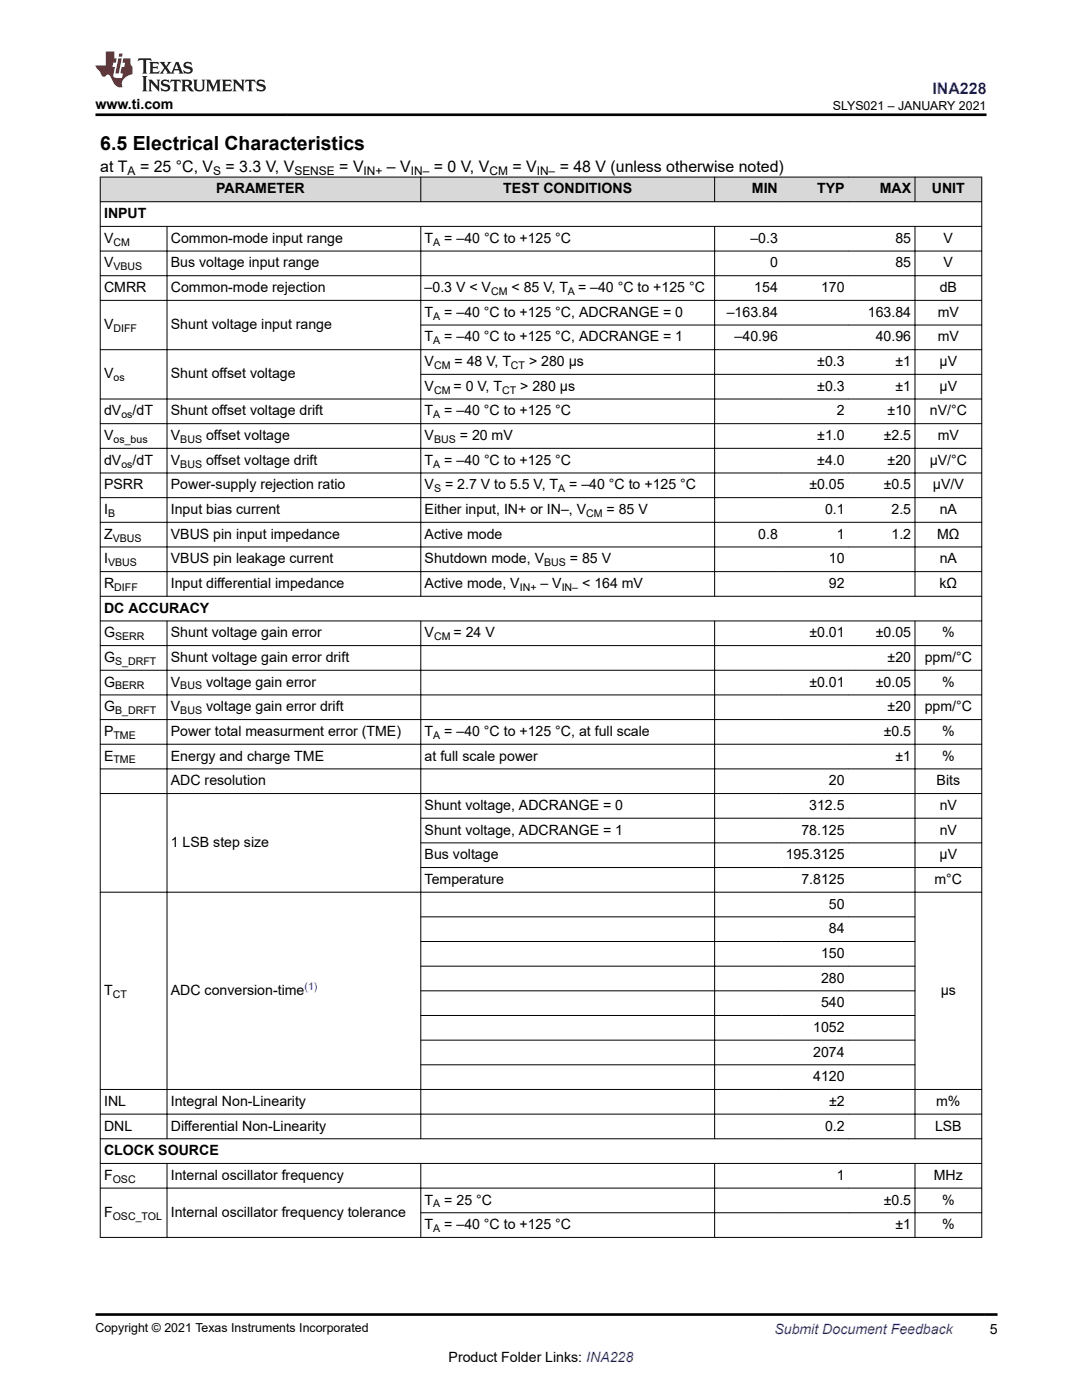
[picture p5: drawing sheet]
<svg xmlns="http://www.w3.org/2000/svg" width="216mm" height="279mm" viewBox="0 0 216 279" stroke-linecap="round" stroke-linejoin="round" font-family="sans-serif">
<defs><g id="words">
<text font-size="3.9" x="20" y="29.9">6.5 Electrical Characteristics</text>
<text font-size="3.2" fill="#00f" x="186.1" y="18.7">INA228</text>
<g font-size="3.2">
<text x="20" y="34.3">at T</text>
<text x="27.9" y="34.3">= 25 °C, V</text>
<text x="45" y="34.3">= 3.3 V, V</text>
<text x="67.7" y="34.3">= V</text>
<text x="77.2" y="34.3">– V</text>
<text x="86.6" y="34.3">= 0 V, V</text>
<text x="102.2" y="34.3">= V</text>
<text x="111.7" y="34.3">= 48 V (unless otherwise noted)</text>
</g>
<g font-size="2.8">
<text x="19.1" y="21.8">www.ti.com</text>
<text x="43.1" y="38.6">PARAMETER</text>
<text x="100.4" y="38.6">TEST CONDITIONS</text>
<text x="150" y="38.6">MIN</text>
<text x="163.1" y="38.6">TYP</text>
<text x="175.5" y="38.6">MAX</text>
<text x="185.9" y="38.6">UNIT</text>
<text x="20.8" y="43.5">INPUT</text>
<text x="20.8" y="53.4">V</text>
<text x="20.8" y="48.5">V</text>
<text x="34.1" y="48.5">Common-mode input range</text>
<text x="34.1" y="53.4">Bus voltage input range</text>
<text x="84.7" y="48.5">T</text>
<text x="88.7" y="48.5">= –40 °C to +125 °C</text>
<text x="149.7" y="48.5">–0.3</text>
<text x="153.6" y="53.4">0</text>
<text x="178.7" y="48.5">85</text>
<text x="178.7" y="53.4">85</text>
<text x="188.3" y="48.5">V</text>
<text x="188.3" y="53.4">V</text>
<text x="20.8" y="58.3">CMRR</text>
<text x="34.1" y="58.3">Common-mode rejection</text>
<text x="84.7" y="58.3">–0.3 V &lt; V</text>
<text x="102.1" y="58.3">&lt; 85 V, T</text>
<text x="115.3" y="58.3">= –40 °C to +125 °C</text>
<text x="150.5" y="58.3">154</text>
<text x="163.8" y="58.3">170</text>
<text x="187.5" y="58.3">dB</text>
<text x="20.8" y="65.7">V</text>
<text x="34.1" y="65.7">Shunt voltage input range</text>
<text x="84.7" y="63.2">T</text>
<text x="88.7" y="63.2">= –40 °C to +125 °C, ADCRANGE = 0</text>
<text x="145" y="63.2">–163.84</text>
<text x="173.2" y="63.2">163.84</text>
<text x="187.1" y="63.2">mV</text>
<text x="84.7" y="68.1">T</text>
<text x="88.7" y="68.1">= –40 °C to +125 °C, ADCRANGE = 1</text>
<text x="146.6" y="68.1">–40.96</text>
<text x="174.7" y="68.1">40.96</text>
<text x="187.1" y="68.1">mV</text>
<text x="20.8" y="75.5">V</text>
<text x="34.1" y="75.5">Shunt offset voltage</text>
<text x="84.7" y="73.1">V</text>
<text x="84.7" y="78">V</text>
<text x="90.5" y="78">= 0 V, T</text>
<text x="90.7" y="73.1">= 48 V, T</text>
<text x="103.8" y="78">&gt; 280 µs</text>
<text x="105.6" y="73.1">&gt; 280 µs</text>
<text x="163.1" y="78">±0.3</text>
<text x="163.1" y="73.1">±0.3</text>
<text x="178.7" y="78">±1</text>
<text x="178.7" y="73.1">±1</text>
<text x="187.5" y="73.1">µV</text>
<text x="187.5" y="78">µV</text>
<text x="20.8" y="82.9">dV</text>
<text x="26.5" y="82.9">/dT</text>
<text x="34.1" y="82.9">Shunt offset voltage drift</text>
<text x="84.7" y="82.9">T</text>
<text x="88.7" y="82.9">= –40 °C to +125 °C</text>
<text x="167" y="82.9">2</text>
<text x="177.1" y="82.9">±10</text>
<text x="185.5" y="82.9">nV/°C</text>
<text x="20.8" y="87.8">V</text>
<text x="34.1" y="87.8">V</text>
<text x="41.1" y="87.8">offset voltage</text>
<text x="84.7" y="87.8">V</text>
<text x="91.7" y="87.8">= 20 mV</text>
<text x="163.1" y="87.8">±1.0</text>
<text x="176.3" y="87.8">±2.5</text>
<text x="187.1" y="87.8">mV</text>
<text x="20.8" y="92.7">dV</text>
<text x="26.5" y="92.7">/dT</text>
<text x="34.1" y="92.7">V</text>
<text x="41.1" y="92.7">offset voltage drift</text>
<text x="84.7" y="92.7">T</text>
<text x="88.7" y="92.7">= –40 °C to +125 °C</text>
<text x="163.1" y="92.7">±4.0</text>
<text x="177.1" y="92.7">±20</text>
<text x="185.5" y="92.7">µV/°C</text>
<text x="20.8" y="97.7">PSRR</text>
<text x="34.1" y="97.7">Power-supply rejection ratio</text>
<text x="84.7" y="97.7">V</text>
<text x="88.8" y="97.7">= 2.7 V to 5.5 V, T</text>
<text x="113.6" y="97.7">= –40 °C to +125 °C</text>
<text x="161.5" y="97.7">±0.05</text>
<text x="176.3" y="97.7">±0.5</text>
<text x="186.2" y="97.7">µV/V</text>
<text x="20.8" y="107.5">Z</text>
<text x="20.8" y="102.6">I</text>
<text x="34.1" y="102.6">Input bias current</text>
<text x="34.1" y="107.5">VBUS pin input impedance</text>
<text x="84.7" y="102.6">Either input, IN+ or IN–, V</text>
<text x="84.7" y="107.5">Active mode</text>
<text x="121" y="102.6">= 85 V</text>
<text x="151.3" y="107.5">0.8</text>
<text x="164.6" y="102.6">0.1</text>
<text x="167" y="107.5">1</text>
<text x="177.9" y="107.5">1.2</text>
<text x="177.9" y="102.6">2.5</text>
<text x="187" y="107.5">MΩ</text>
<text x="187.5" y="102.6">nA</text>
<text x="20.8" y="112.4">I</text>
<text x="34.1" y="112.4">VBUS pin leakage current</text>
<text x="84.7" y="112.4">Shutdown mode, V</text>
<text x="113.7" y="112.4">= 85 V</text>
<text x="165.4" y="112.4">10</text>
<text x="187.5" y="112.4">nA</text>
<text x="20.8" y="117.4">R</text>
<text x="34.1" y="117.4">Input differential impedance</text>
<text x="84.7" y="117.4">Active mode, V</text>
<text x="107.8" y="117.4">– V</text>
<text x="116.2" y="117.4">&lt; 164 mV</text>
<text x="165.4" y="117.4">92</text>
<text x="187.5" y="117.4">kΩ</text>
<text x="20.8" y="122.3">DC ACCURACY</text>
<text x="20.8" y="127.2">G</text>
<text x="34.1" y="127.2">Shunt voltage gain error</text>
<text x="84.7" y="127.2">V</text>
<text x="90.5" y="127.2">= 24 V</text>
<text x="161.5" y="127.2">±0.01</text>
<text x="174.8" y="127.2">±0.05</text>
<text x="188" y="127.2">%</text>
<text x="20.8" y="132.1">G</text>
<text x="20.8" y="137">G</text>
<text x="34.1" y="137">V</text>
<text x="34.1" y="132.1">Shunt voltage gain error drift</text>
<text x="41.1" y="137">voltage gain error</text>
<text x="161.5" y="137">±0.01</text>
<text x="174.8" y="137">±0.05</text>
<text x="177.1" y="132.1">±20</text>
<text x="184.5" y="132.1">ppm/°C</text>
<text x="188" y="137">%</text>
<text x="20.8" y="142">G</text>
<text x="34.1" y="142">V</text>
<text x="41.1" y="142">voltage gain error drift</text>
<text x="177.1" y="142">±20</text>
<text x="184.5" y="142">ppm/°C</text>
<text x="20.8" y="146.9">P</text>
<text x="34.1" y="146.9">Power total measurment error (TME)</text>
<text x="84.7" y="146.9">T</text>
<text x="88.7" y="146.9">= –40 °C to +125 °C, at full scale</text>
<text x="176.3" y="146.9">±0.5</text>
<text x="188" y="146.9">%</text>
<text x="20.8" y="151.8">E</text>
<text x="34.1" y="151.8">Energy and charge TME</text>
<text x="84.7" y="151.8">at full scale power</text>
<text x="178.7" y="151.8">±1</text>
<text x="188" y="151.8">%</text>
<text x="34.1" y="156.7">ADC resolution</text>
<text x="84.7" y="161.6">Shunt voltage, ADCRANGE = 0</text>
<text x="161.5" y="161.6">312.5</text>
<text x="165.4" y="156.7">20</text>
<text x="186.9" y="156.7">Bits</text>
<text x="187.5" y="161.6">nV</text>
<text x="84.7" y="166.6">Shunt voltage, ADCRANGE = 1</text>
<text x="159.9" y="166.6">78.125</text>
<text x="187.5" y="166.6">nV</text>
<text x="34.1" y="169">1 LSB step size</text>
<text x="84.7" y="171.5">Bus voltage</text>
<text x="156.8" y="171.5">195.3125</text>
<text x="187.5" y="171.5">µV</text>
<text x="84.7" y="176.4">Temperature</text>
<text x="159.9" y="176.4">7.8125</text>
<text x="186.5" y="176.4">m°C</text>
<text x="165.4" y="181.3">50</text>
<text x="163.8" y="191.2">150</text>
<text x="165.4" y="186.3">84</text>
<text x="163.8" y="196.1">280</text>
<text x="20.8" y="198.6">T</text>
<text x="34.1" y="198.6">ADC conversion-time</text>
<text x="163.8" y="201">540</text>
<text x="187.7" y="198.6">µs</text>
<text x="162.3" y="205.9">1052</text>
<text x="162.3" y="210.9">2074</text>
<text x="162.3" y="215.8">4120</text>
<text x="20.8" y="220.7">INL</text>
<text x="34.1" y="220.7">Integral Non-Linearity</text>
<text x="165.4" y="220.7">±2</text>
<text x="186.8" y="220.7">m%</text>
<text x="20.8" y="225.6">DNL</text>
<text x="34.1" y="225.6">Differential Non-Linearity</text>
<text x="164.6" y="225.6">0.2</text>
<text x="186.6" y="225.6">LSB</text>
<text x="20.8" y="230.5">CLOCK SOURCE</text>
<text x="20.8" y="235.5">F</text>
<text x="34.1" y="235.5">Internal oscillator frequency</text>
<text x="167" y="235.5">1</text>
<text x="186.3" y="235.5">MHz</text>
<text x="20.8" y="242.8">F</text>
<text x="34.1" y="242.8">Internal oscillator frequency tolerance</text>
<text x="84.7" y="240.4">T</text>
<text x="84.7" y="245.3">T</text>
<text x="88.7" y="245.3">= –40 °C to +125 °C</text>
<text x="88.7" y="240.4">= 25 °C</text>
<text x="176.3" y="240.4">±0.5</text>
<text x="178.7" y="245.3">±1</text>
<text x="188" y="240.4">%</text>
<text x="188" y="245.3">%</text>
<text x="197.5" y="266.1">5</text>
<text x="89.5" y="271.7">Product Folder Links: INA228</text>
</g>
<text font-size="2.8" fill="#00f" x="154.5" y="266.2">Submit Document Feedback</text>
<g font-size="2.5">
<text x="166.2" y="21.9">SLYS021 – JANUARY 2021</text>
<text x="19.1" y="265.9">Copyright © 2021 Texas Instruments Incorporated</text>
</g>
<g font-size="2.4">
<text x="25.5" y="34.9">A</text>
<text x="42.5" y="34.9">S</text>
<text x="58.7" y="34.9">SENSE</text>
<text x="72.6" y="34.9">IN+</text>
<text x="82" y="34.9">IN–</text>
<text x="97.7" y="34.9">CM</text>
<text x="107.1" y="34.9">IN–</text>
</g>
<g font-size="2.1">
<text x="22.6" y="49">CM</text>
<text x="22.7" y="53.9">VBUS</text>
<text x="86.5" y="49">A</text>
<text x="98" y="58.9">CM</text>
<text x="113.3" y="58.9">A</text>
<text x="86.5" y="63.8">A</text>
<text x="22.6" y="66.2">DIFF</text>
<text x="86.5" y="68.7">A</text>
<text x="22.6" y="76.1">os</text>
<text x="86.6" y="73.6">CM</text>
<text x="102" y="73.6">CT</text>
<text x="24.2" y="83.5">os</text>
<text x="86.5" y="83.5">A</text>
<text x="86.6" y="78.5">CM</text>
<text x="100.2" y="78.5">CT</text>
<text x="22.6" y="88.4">os_bus</text>
<text x="36" y="88.4">BUS</text>
<text x="86.6" y="88.4">BUS</text>
<text x="24.2" y="93.3">os</text>
<text x="36" y="93.3">BUS</text>
<text x="86.5" y="93.3">A</text>
<text x="86.6" y="98.2">S</text>
<text x="111.4" y="98.2">A</text>
<text x="21.6" y="103.2">B</text>
<text x="117" y="103.2">CM</text>
<text x="21.6" y="113">VBUS</text>
<text x="22.5" y="108.1">VBUS</text>
<text x="108.6" y="113">BUS</text>
<text x="22.8" y="117.9">DIFF</text>
<text x="103.7" y="117.9">IN+</text>
<text x="112.1" y="117.9">IN–</text>
<text x="23" y="127.8">SERR</text>
<text x="86.6" y="127.8">CM</text>
<text x="23" y="132.7">S_DRFT</text>
<text x="23" y="137.6">BERR</text>
<text x="36" y="137.6">BUS</text>
<text x="23" y="142.5">B_DRFT</text>
<text x="36" y="142.5">BUS</text>
<text x="22.7" y="147.4">TME</text>
<text x="86.5" y="147.4">A</text>
<text x="22.6" y="152.4">TME</text>
<text x="22.5" y="199.1">CT</text>
<text x="22.5" y="236">OSC</text>
<text x="22.5" y="243.4">OSC_TOL</text>
<text x="86.5" y="245.9">A</text>
<text x="86.5" y="240.9">A</text>
</g>
<text font-size="2.1" fill="#00f" x="60.8" y="197.6">(1)</text>
</g></defs>
<g fill="#d8d8d8">
<path d="M20 35.3h175.9v5h-175.9z" fill-rule="evenodd"/>
<path d="M20.1 35.4h63.8v4.8h-63.8z" fill-rule="evenodd"/>
<path d="M84 35.4h58.5v4.8h-58.5z" fill-rule="evenodd"/>
<path d="M142.7 35.4h13.2v4.8h-13.2z" fill-rule="evenodd"/>
<path d="M155.9 35.4h13.3v4.8h-13.3z" fill-rule="evenodd"/>
<path d="M169.2 35.4h13.3v4.8h-13.3z" fill-rule="evenodd"/>
<path d="M182.6 35.4h13.2v4.8h-13.2z" fill-rule="evenodd"/>
</g>
<g fill="none" stroke="#000" stroke-width=".2">
<path d="M19.9 35.3h176.1M20 35.3v211.7M84 35.3v5M142.6 35.3v5M182.6 35.3v5M195.9 35.3v211.7M19.9 40.3h176.1M19.9 45.2h176.1M19.9 50.1h176.1M19.9 55h176.1M19.9 59.9h176.1M33.3 45.1v74"/>
<path d="M84 45.1v74M142.6 45.1v74M182.6 45.1v74M19.9 79.6h176.1M83.9 64.9h112.1M83.9 74.7h112.1M196 69.8h-176.1M19.9 84.6h176.1M19.9 89.5h176.1M19.9 94.4h176.1M19.9 99.3h176.1M19.9 104.2h176.1"/>
<path d="M19.9 109.2h176.1M19.9 114.1h176.1M19.9 119h176.1M19.9 123.9h176.1M19.9 128.8h176.1M19.9 133.8h176.1M19.9 138.7h176.1M33.3 123.9v103.4M84 123.9v103.4M142.6 123.9v103.4M182.6 123.9v103.4M19.9 143.6h176.1"/>
<path d="M19.9 148.5h176.1M19.9 153.4h176.1M19.9 158.4h176.1M83.9 163.3h112.1M83.9 168.2h112.1M83.9 173.1h112.1M196 178.1h-176.1M83.9 183h98.7M83.9 187.9h98.7M83.9 192.8h98.7M83.9 197.7h98.7M19.9 217.4h176.1"/>
<path d="M83.9 202.7h98.7M83.9 207.6h98.7M83.9 212.5h98.7M19.9 222.3h176.1M19.9 227.3h176.1M19.9 232.2h176.1M19.9 237.1h176.1M33.3 232.1v14.9M84 232.1v14.9M142.6 232.1v14.9M182.6 232.1v14.9M19.9 247h176.1"/>
<path d="M83.9 242h112.1"/>
</g>
<path d="M27.7 11.6l-.2 .6 .5-.2h.6v.1v2.2l-.2 .4h1l-.2-.4v-2.2v-.1h.5l.5 .2-.1-.6zM29.8 12.4l.2 .3v1.6l-.2 .4h1.9l.1-.6a1.08 1.08 0 0 1-1.3 .2v-.7h.6l.4 .2v-.7l-.4 .2h-.6v-.5l.2-.2a1 1 0 0 1 1 .3l-.1-.5zM31.8 12.4l1 1.1-1 1.2h.9l-.2-.2 .4-.8 .5 .8-.2 .2h1.6l-.2-.2 .1-.5h1l.1 .5-.1 .2h.9l-.2-.4-.8-1.9h-.5l-1 2.1-.8-1.1 .9-1h-.8l.2 .2-.5 .6-.3-.6 .1-.2zM35.2 12.8l.4 1h-.8zM36.8 12.5a.65 .65 0 0 0-.2 .7 .65 .65 0 0 0 .6 .5l.7 .1 .1 .3a.79 .79 0 0 1-.7 .4 .79 .79 0 0 1-.7-.5l.1 .7 .2-.1a.93 .93 0 0 0 1.1 0 .93 .93 0 0 0 .4-.9 1.46 1.46 0 0 0-1.2-.6l-.1-.3a1.09 1.09 0 0 1 1.2 .2l-.2-.6-.1 .1-.6-.2zM28.4 15.2l.2 .4v2.2l-.2 .4h1l-.2-.4v-2.2l.2-.4zM29.6 15.9l.2 .4v1.5l-.2 .4h.8l-.3-.4v-1.3l1.7 1.8v-2l.2-.4h-.8l.2 .2 .1 1.1-1.2-1.3zM32.3 16a.65 .65 0 0 0-.2 .8 .65 .65 0 0 0 .7 .4l.6 .2 .1 .2a.79 .79 0 0 1-.7 .4 .79 .79 0 0 1-.7-.5l.1 .7 .2-.1a.93 .93 0 0 0 1.1 .1 .93 .93 0 0 0 .4-1 1.46 1.46 0 0 0-1.2-.5l-.1-.4a1.09 1.09 0 0 1 1.2 .2l-.2-.6-.1 .1-.6-.1zM34.1 15.9l-.1 .6a.63 .63 0 0 1 .7-.3l.1 1.6-.3 .4h1l-.2-.4v-1.6a.66 .66 0 0 1 .8 .3l-.1-.6zM36.2 15.9l.2 .4v1.5l-.2 .4h.9l-.2-.2v-.7h.5l.1 .2a.79 .79 0 0 0 1.2 .6l-1-.9a.61 .61 0 0 0 .6-.6 .61 .61 0 0 0-.5-.7zM36.9 16.2h.2a.47 .47 0 0 1 .5 .1 .47 .47 0 0 1 .1 .5l-.2 .1-.6 .1zM38.5 15.9l.2 .2a2.27 2.27 0 0 0 .4 2 1.04 1.04 0 0 0 1.7-.7v-1.3l.2-.2h-.8l.2 .4v1.1a.6 .6 0 0 1-.6 .6 .6 .6 0 0 1-.6-.6v-1.1l.3-.4zM41.1 15.9l.2 .4v1.5l-.2 .4h.7l-.2-.4v-1.4l.9 1.9 .8-1.9v1.4l-.2 .4h1l-.3-.4v-1.5l.3-.4h-.8l-.7 1.5-.7-1.5zM44.3 15.9l.2 .4v1.5l-.2 .4h1.9l.1-.6a1.09 1.09 0 0 1-1.3 .2v-.7h.6l.4 .2v-.6l-.4 .2h-.6v-.6l.2-.1a1.01 1.01 0 0 1 1 .3l-.1-.6zM46.4 15.9l.3 .4v1.5l-.3 .4h.8l-.2-.4v-1.3l1.6 1.8v-2l.2-.4h-.7l.2 .2v1.1l-1.2-1.3zM49 15.9l-.1 .6a.63 .63 0 0 1 .8-.3v1.6l-.3 .4h1l-.2-.4v-1.6a.66 .66 0 0 1 .8 .3l-.1-.6zM51.4 16a.65 .65 0 0 0-.2 .8 .65 .65 0 0 0 .6 .4l.6 .2 .2 .2a.79 .79 0 0 1-.8 .4 .79 .79 0 0 1-.6-.5l.1 .7 .2-.1a.93 .93 0 0 0 1 .1 .93 .93 0 0 0 .5-1 1.46 1.46 0 0 0-1.3-.5l-.1-.4a1.09 1.09 0 0 1 1.3 .2l-.2-.6-.2 .1-.5-.1z" fill="#231f20"/>
<path d="M21.1 10.3v2.7h-2v.4l.9 1a.95 .95 0 0 0 .9 .9 .59 .59 0 0 1 .6-.4 .59 .59 0 0 1 .5 .3l.4 .8a1.59 1.59 0 0 0 2.1 1.4 1.61 1.61 0 0 1 1-2.3l1-.3-.1-1.5a1.59 1.59 0 0 1-.4-1.7h-1.4l-.2 .9h.5l-.1 .9h-.5l-.2 .9v.3l.4 .1-.2 .9h-.6a.73 .73 0 0 1-1.1-.7l.3-1.5h-.5l.2-.9h.5l.2-.9h-.5v-1.3zM23.6 11.6l-.6 3.1h.7l.6-3.1zM23.8 10.7l-.1 .6h.7l.1-.6z" fill="#ed1c24"/>
<path d="M19.1 22.9h177.8M19 262.3h180" fill="none" stroke="#000" stroke-width=".53"/>
<use href="#words"/>
</svg>
